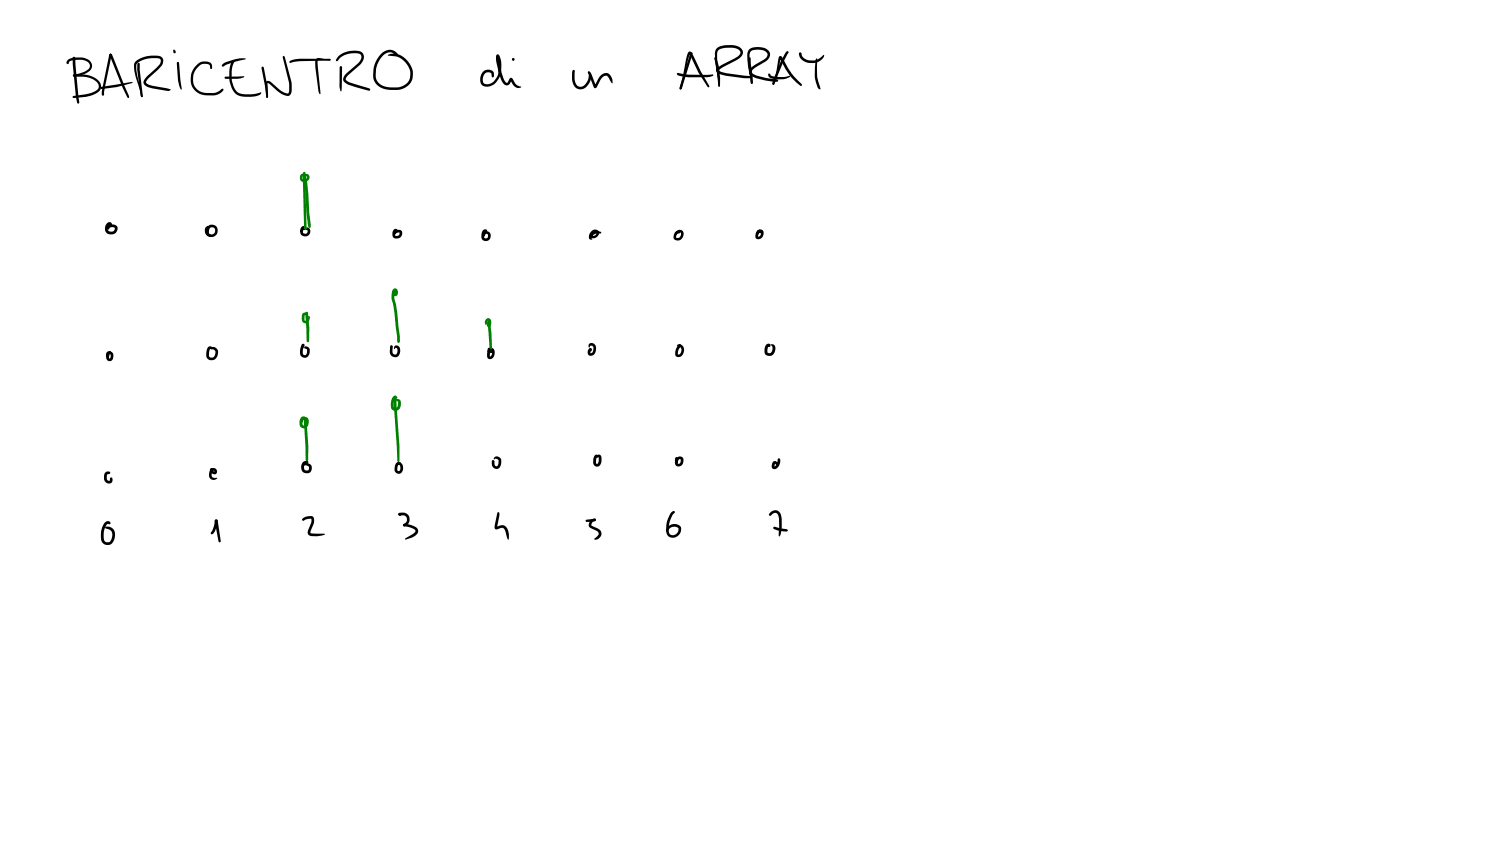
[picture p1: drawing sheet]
<svg xmlns="http://www.w3.org/2000/svg" width="449mm" height="254mm" viewBox="0 0 449 254" stroke-linecap="round" stroke-linejoin="round" font-family="sans-serif">
<g fill="#000">
<path d="M20.3 18l1-.5 1.5-.3 1.9 .1 1.3 .4a2.1 2.1 0 0 1 1.6 1.5 2.1 2.1 0 0 1-.8 2.1l-1.5 .9-1.8 .6-1.3 .2-.3-.1v-.5a8 8 0 0 0 4.8-1.8l.1-.1a1.4 1.4 0 0 0-.8-2.1l-1.5-.5-2.6 .2-.9 .2-.4 .5v-.1l.1 .2-.4 .4-.4-.5zM21.9 17.1h.6l.1 .3-.2 .8-.2 .1-.4-.4zM21.9 17.1l.3-.1 .4 .4 1.2 13.3-.3 .4-.4-.3-.3-1.7-1-9.8zM32.9 16.2a.51 .51 0 0 1 .8 .4l4.9 11.9 .2 .6-.3 .3-1.7-3.1-4-9.8zM41.3 18.9h.5l.1 .3v1.7l.9 7.6v.5l-.2 .1-.4-.6-1-7.6zM52.1 14.9l.5 .2 .1 .4-.3 .5-.4-.3zM53.1 18.6l.3-.1 .3 .4 .8 7.8-.1 .2-.6-1.2-.4-1.6zM66.6 19.4l.6-.5a13.1 13.1 0 0 1 6.4-1.4l.1 .2-.1 .1-3 .7-2.6 .9-1.1 .6-.4-.3zM69.7 18.2h.5l-.1 .7a9.7 9.7 0 0 0 0 7l.1 .4a3.2 3.2 0 0 0 3.4 2l2.6-.1 2-.6 .2 .2-.3 .5a7.4 7.4 0 0 1-5.9 .6 3.7 3.7 0 0 1-2.8-2.7 10 10 0 0 1 .3-8zM87 18.3l.8-.4 2.2-.3 8.9 .1 .3 .2-.3 .3-8.9 .1-2.9 .6-.3-.3zM94.9 17.6l.6-.2 1.9 .3h1.5l.3 .2-.3 .3-3.4-.3-.2 .4 .9 9.8-.2 .2-.5-.8-.9-7.3v-1.8zM101.5 16.8a6.9 6.9 0 0 1 6.9-1.2 1.92 1.92 0 0 1 .5 2.5l-.9 1.4-3.8 3.3-.5 1 1.1 .9 6 1.8 .3 .4-.1 .2-.3 .1-3.8-1-2.3-.8-1-.6a1.53 1.53 0 0 1 .1-2.5l3.8-3.4a1.98 1.98 0 0 0 .8-2.3l-.5-.5a6.4 6.4 0 0 0-6.7 2.3l-.3-.4z"/>
<path d="M114.1 16.4a3.1 3.1 0 0 1 5.2-.1l-.3 .3-.8-.5a2.47 2.47 0 0 0-3.5 .8 7.9 7.9 0 0 0-1.9 6.5l.3 .9a4.5 4.5 0 0 0 4.2 1.9h1.8a4.1 4.1 0 0 0 3.8-2.4 4.1 4.1 0 0 0-.8-4.4 5.8 5.8 0 0 0-5.6-2.7l-.2-.1a5 5 0 0 1 6.5 2.3 4.8 4.8 0 0 1 .8 5.2 4.8 4.8 0 0 1-4.4 2.9h-2a4.7 4.7 0 0 1-5.2-3.7 8.6 8.6 0 0 1 2.1-6.9zM207.2 15.7l.5 .1v.3l-3.2 10.4-.3 .3-.3-.1-.1-.4zM214.4 17.3h.5v.5h-.5zM214.4 17.3l.2-.1 .4 .2a22.1 22.1 0 0 1 1 8.3l-.3 .3-.2-.3zM224.6 17.2h.5l.1 .3v1.9a12.7 12.7 0 0 1 .6 5.5l-.3 .3-.3-.3-.2-2a13.3 13.3 0 0 1-.5-5.5zM235.9 15.4l.3-.1 .4 .4a41 41 0 0 0-4 8.5l-.4 1.1-.2 .1-.3-.4a32.4 32.4 0 0 1 3.8-9.1zM239.8 15.8l.5 .1-.1 .5h-.5zM239.8 15.9h.5l.4 1.1 .8 .7 1 .4h1.5a5.1 5.1 0 0 0 3.1-1.7 1.03 1.03 0 0 1-.6 1.5 4.8 4.8 0 0 1-5.7 .2 2.05 2.05 0 0 1-1-2.2zM244.7 17.7l.3-.2 .2 .2a15.3 15.3 0 0 0 .8 8.4v.7l-.8-.7a13.6 13.6 0 0 1-.5-8.4zM21.9 22.4l.3-.1a10.9 10.9 0 0 1 5.9 .9 2.95 2.95 0 0 1 2.1 3.4l-.1 .3a4.2 4.2 0 0 1-2.9 1.8l-1.4 .4-3.7 .3-.3-.3 .3-.3a14.9 14.9 0 0 0 6.2-1.3l.9-.6a1.64 1.64 0 0 0-.6-2.6l-1.5-.9a11.3 11.3 0 0 0-4.9-.4l-.4-.4zM30.2 26.2l9.1-1.6 .5 .1-4.8 1.4-4.6 .6-.2-.1zM32.9 16.2h.5l.1 .3-2 9.7-.3 2.2-.3 .3-.4-.3v-1z"/>
<path d="M40.7 18.4a9 9 0 0 1 7.5-1.5 1.77 1.77 0 0 1 .2 2.9l-3.7 3.5-.9 1.5 1 .7 6.1 1.2a.32 .32 0 0 1 .2 .5 .32 .32 0 0 1-.5 .1l-6-1.1a1.65 1.65 0 0 1-1.5-1.7l.7-1.3 4-3.8 .4-1.2-.4-.6a8.8 8.8 0 0 0-6.6 1.3l-.3 .7a18.5 18.5 0 0 0 1.5 7.6l.4 1.6-.2 .3-.3-.2-.3-1.6a18.7 18.7 0 0 1-1.8-7.7zM42.3 28.8l.3-.2 .2 .4-.3 .1zM59.1 19.4a3 3 0 0 1 4.3-.3l.2 1.3-.3 .3-.6-1.3-2-.2a4.7 4.7 0 0 0-2.7 3.4 4.1 4.1 0 0 0 2.1 4.9l1.6 .4h2.1a4.5 4.5 0 0 0 2.9-1.3l.3 .1a2.2 2.2 0 0 1-2.2 1.8l-3.1 .1a4.9 4.9 0 0 1-4-7.3zM67.4 23.1l5.8-.3 .1 .2-2 .6h-3.6l-.3-.1zM78.5 20.1l.3-.1 .3 .3a38.3 38.3 0 0 1 1.3 8.8l-.3 .3-.2-.3zM84.9 16.8l.5 .2 2 7.6 .1 2.6a1.31 1.31 0 0 1-1.7 1.5l-1.8-.8-3.1-2.7-.7-.3 .2 4.2-.5 .2-.3-4.3a.92 .92 0 0 1 .7-.8 .92 .92 0 0 1 1 .4l2.4 2.2a4.6 4.6 0 0 0 2.7 1.3l.3-.9v-2.4l-1.9-7.6zM102 19.9h.5l.1 .3-.1 5.9-.2 1.3-.5-1.3zM148.9 16.5a.59 .59 0 0 1 .7-.1 .59 .59 0 0 1 .3 .5 9.5 9.5 0 0 1 0 6.1 4.1 4.1 0 0 1-4.5 2.9 2.05 2.05 0 0 1-1.3-2.9 2.18 2.18 0 0 1 1.6-2 2.18 2.18 0 0 1 2.4 .8v1.1l-.3 .3-.2-.1-.4-1.2a1.67 1.67 0 0 0-1.8 .1 1.67 1.67 0 0 0-.6 1.7v.3a1.3 1.3 0 0 0 .7 1.3 1.3 1.3 0 0 0 1.4-.2 4.6 4.6 0 0 0 2.7-3.8v-2.6l-.6-1.7 .3 .1 .3-.2v.6a18.8 18.8 0 0 0 1.6 6.4l.5 .8 .4 .1 .8-1.3a.55 .55 0 0 1 1 .3l.5 1a3.2 3.2 0 0 0 2 1.3 1.83 1.83 0 0 1-2.7-.9l-.6-1.2h.4l-.5 1a1.17 1.17 0 0 1-1.1 .6 1.17 1.17 0 0 1-1-.7l-.2-.3a15.6 15.6 0 0 1-1.9-6.6zM171.9 21l.4 .1 .1 .2 .1 3a1.67 1.67 0 0 0 1 1.6 1.67 1.67 0 0 0 1.9-.4 3.7 3.7 0 0 0 1.2-3.4l-.1-.2a.44 .44 0 0 1 .5-.1 .44 .44 0 0 1 .3 .5 3.6 3.6 0 0 1-3.9 4.4 2.91 2.91 0 0 1-1.8-3.1v-1.8zM176.4 21.4l.5 .1 .6 .9 1.3 3.5-.4-.1 1.1-2.2a2.39 2.39 0 0 1 3.1-1.5 3.2 3.2 0 0 1 1.2 2.6l-.3 .3-1.3-2.2a1.1 1.1 0 0 0-1.5 .4l-1.7 2.9a.5 .5 0 0 1-.5 .4 .5 .5 0 0 1-.4-.4l-1.8-4.3zM203.1 22h.8a31.5 31.5 0 0 0 8.8 .4l1.1-.1 .2 .2-1.2 .6a26.3 26.3 0 0 1-9.1-.4l-.5-.2-.2-.3zM206.5 15.6a.63 .63 0 0 1 1.1 .4l2.6 5.4 2.6 4.4-.3 .4a41.2 41.2 0 0 1-5.7-10l.2-.1-.6 1.7-1.9 8.8-.3 .2-.4-.4 1.1-3.7 .9-5z"/>
<path d="M215.1 14.4a4 4 0 0 1 2.6-.9h1.8a3 3 0 0 1 3.3 1.9l-.1 1-.8 1-5.6 3.1-.7 .6 .6 .4a30.3 30.3 0 0 0 8.6 1.3l.3 .3-.3 .4a27.6 27.6 0 0 1-8.9-1.3 1.08 1.08 0 0 1-1-.8 1.08 1.08 0 0 1 .5-1.2l5.9-3.2a1.19 1.19 0 0 0 .8-1.2 1.19 1.19 0 0 0-.9-1.1l-1.8-.4-2.3 .1-1.5 .5-.5 1a39.1 39.1 0 0 0 .8 9.8l-.2 .3-.2-.2-.9-6.8-.2-3.2zM215.6 25.5l.3 .1v.3l-.4-.2zM224.8 14.8a5.1 5.1 0 0 1 5.7 .4 1.91 1.91 0 0 1-.4 2.9l-4.2 2.7-.4 .8 .4 .6a20.7 20.7 0 0 0 7.2 1.6l.3 .4-.3 .3a19.3 19.3 0 0 1-7.5-1.6 1.55 1.55 0 0 1-.2-2.7l4.3-2.7a1.34 1.34 0 0 0 .4-1.6 1.34 1.34 0 0 0-1.3-.8 4 4 0 0 0-3.5 .2l-.5 1a27.4 27.4 0 0 0 1 8.5l-.3 .4-.3-.2-.2-1.5a24.9 24.9 0 0 1-.8-7.5zM230.5 22.1l.2-.1 .7 .7a8.9 8.9 0 0 0 5.4 0l.3 .2a6.1 6.1 0 0 1-5.9 .5l-.6-.5zM233.8 16.9l.4-.1 .4 .4a21.8 21.8 0 0 0 5.9 8v.5l-.5-.1a19.1 19.1 0 0 1-6.1-8.1l.4-.1-.2 .7a20.5 20.5 0 0 1-1.8 7.1l-.5 .1-.1-.3a15 15 0 0 0 1.7-7.1zM32.1 67a.74 .74 0 0 1 1.1-.3 .74 .74 0 0 1 0 1.2l-.3-.1-.1-.5 .1 .1-.5 .9 .1 .9 1.1 .3 .7-.4v-.8l-.6-.2-.8 .2a.33 .33 0 0 1-.3 .5 .33 .33 0 0 1-.3-.4v-.3a1.63 1.63 0 0 1 1.6-.8 1.63 1.63 0 0 1 1.4 1.3 1.9 1.9 0 0 1-1.9 1.7 1.9 1.9 0 0 1-1.9-1.7l.1-.9zM61.8 68.1l.5-.4 .3 .2 .1 .2-.5 .7 .1 .9 .5 .5h1a1.08 1.08 0 0 0 .7-1.2l-.5-.8h-.7l-.4 .3-.2 1.4 .7 .8a1.07 1.07 0 0 1-1.5-1.1 1.85 1.85 0 0 1 1.3-2.2 1.91 1.91 0 0 1 1.8 2.9 1.91 1.91 0 0 1-3.4-.2l-.2-1.1zM90.5 68l.2-.1a.46 .46 0 0 1 .7 0 .46 .46 0 0 1-.2 .7l-.3-.1h.2l-.2 .5v.9l.8 .2 .4-.3 .1-.7-.4-.2-.8 .1-.5 .6a.39 .39 0 0 1-.4-.3 .39 .39 0 0 1 .2-.4 1.43 1.43 0 0 1 2-.7 1.43 1.43 0 0 1 .5 2 1.53 1.53 0 0 1-1.6 .7 1.53 1.53 0 0 1-1.1-1.3v-.9zM118.2 68.8l.1-.1a.62 .62 0 0 1 .7 0 .62 .62 0 0 1 .3 .7h-.7l-.1 1.3h.6l.5-.2 .2-.8-.6 .1-.7 .5a1.16 1.16 0 0 1 1.6-1.3 1.16 1.16 0 0 1 .1 2.1 1.46 1.46 0 0 1-2.5-.5l.1-1zM144.9 69l.1-.1a.77 .77 0 0 1 1.2 .3l-.8 .6-.2 1.4 .5 .3 .6-.3 .1-.8-.6-.3-.8 1.4a1.35 1.35 0 0 1 .1-1.8 1.35 1.35 0 0 1 1.8 0 1.35 1.35 0 0 1 .1 1.8l-.4 .5-.7 .3a1.27 1.27 0 0 1-1.5-1.3l.1-1.2zM177.3 69.4l.2-.2a1.26 1.26 0 0 1 2.1 .2 1.26 1.26 0 0 1-.8 1.8l-.1 .1a1.05 1.05 0 0 1-1.6-.4l.3 .1a.38 .38 0 0 1-.5-.2 .38 .38 0 0 1 .2-.5l.8-.6a2.08 2.08 0 0 1 2.5 .1l-.3 .2-1.4 .1-1.3 .7-.2-.5 .9 .4 .7-.5 .2-.5-.7-.1a1.69 1.69 0 0 0-.9 1.6v.2a.32 .32 0 0 1 .1 .5 .32 .32 0 0 1-.5-.1 1.57 1.57 0 0 1 .3-2.4zM202.6 69.6l.1-.2a.93 .93 0 0 1 1.3 .3l-.1 .2-.8 .2-.3 .8 .1 .4a1.1 1.1 0 0 0 1.1-.3 1.1 1.1 0 0 0 .2-1.2l-.6-.1-.8 .7a1.16 1.16 0 0 1 .5-1.4 1.16 1.16 0 0 1 1.4 .2 1.73 1.73 0 0 1-.2 2.5 1.73 1.73 0 0 1-2.5-.3l.1-1z"/>
<path d="M227.1 69.2l.8-.3 .5 .7-.4 .4-.4-.4 .2 .1-.3 .6-.1 .7 .8-.6v-.7l-.3-.1-.6 1a1.1 1.1 0 0 1 0-1.5 1.1 1.1 0 0 1 1.5 0 1.1 1.1 0 0 1 .1 1.5l-.6 .9a1 1 0 0 1-1.2 .2 1 1 0 0 1-.5-1z"/>
<circle cx="33.2" cy="16.5" r=".37"/>
<circle cx="240" cy="16.1" r=".36"/>
</g>
<g fill="#000">
<path d="M153.7 17.5l.2-.1 .4 .3-.3 .5-.4-.2z" fill-rule="evenodd"/>
<circle cx="153.9" cy="17.8" r=".4"/>
</g>
<g fill="#008000">
<path d="M91 51.6l.3-.1 .3 .3a55.8 55.8 0 0 1 1.2 12.1l.4 3.7-.1 .7-.3 .1-.3-.4-.6-4a81 81 0 0 0-1-12.1z"/>
<path d="M91 52.1h.5l.1 .2 .4 16.2-.4 .4-.4-.4-.3-14.4z"/>
<path d="M90.3 52.3a.7 .7 0 0 1 .9-.2 .7 .7 0 0 1 .3 .8l-.5 .2-.1-.5-.1 .4v.7l.4 .1 .6-.1 .3-.6-.5-.3-.5 .1a.71 .71 0 0 1 .4-.7 .71 .71 0 0 1 .7 0 1.37 1.37 0 0 1 .4 1.9 1.37 1.37 0 0 1-1.9 .4 1.35 1.35 0 0 1-.4-2.2z"/>
</g>
<g fill="#000">
<path d="M32.1 105.6l.9-.3 .4 .4-.8 .6 .1 1.1h.4l.1-.9-.2-.3-.4 1a.98 .98 0 0 1-.4-1.2 .98 .98 0 0 1 1.3-.5 .98 .98 0 0 1 .5 1.2 1.23 1.23 0 0 1-1.1 1.6 1.02 1.02 0 0 1-1-.9l-.1-1zM62.4 104.1l.8-.2 .4 .3-.6 .4-.2 .8-.1 1.4 .4 .4a1.05 1.05 0 0 0 1.4-.9l.1-.8-.1-.4-.5-.3-.8-.1a.79 .79 0 0 1 1.2-.6 2.09 2.09 0 0 1 0 3.7 1.61 1.61 0 0 1-2.5-1.1v-.4a3 3 0 0 1 .5-2.2zM90.6 103.2l.3-.1 .4 .3-.1 .6-.3 .3-.2-.3zM90.6 103.3l.3-.2 .4 .4-.3 .4 .2-.1-.4 1.7 .1 .7 .5 .3a.64 .64 0 0 0 .7-.7v-1l-.8-.3a.58 .58 0 0 1 .4-.6 .58 .58 0 0 1 .6 .1l.6 .6v1.1a1.44 1.44 0 0 1-1.4 1.6 1.44 1.44 0 0 1-1.5-1.4l.1-1.3zM117.2 103.7h.5l.1 .2 .1 2.1 .8 .3a1.27 1.27 0 0 0 .5-1.7l-.5-.3-.3 .4a.71 .71 0 0 1 .1-1 .71 .71 0 0 1 1 .1 1.99 1.99 0 0 1-1 3.3 1.58 1.58 0 0 1-1.6-1.8zM146.4 104.4a1.26 1.26 0 0 1 1.4 0 1.26 1.26 0 0 1 .6 1.2 1.62 1.62 0 0 1-1.6 2.1l-.6-.5-.1-1.1a1.02 1.02 0 0 1 .3-1.1 1.02 1.02 0 0 1 1-.2l.3 .8-.4 .3-.4-.5 .3 .1-.2 .6-.1 .8h.2l.4-.5 .1-1-.6-.5-.4 .6a.34 .34 0 0 1-.4-.2 .34 .34 0 0 1 0-.4zM176.8 104.5h.6a.48 .48 0 0 1 0 .6 .48 .48 0 0 1-.5 .2zM176.7 103.1a1.36 1.36 0 0 1 1.5 0 1.36 1.36 0 0 1 .6 1.3l-.1 1a1.22 1.22 0 0 1-1.1 1.3 1.22 1.22 0 0 1-1.3-1.1 .92 .92 0 0 1 1.1-1v.5l-.4 .1 .3-.1-.2 .8 .7-.4 .2-1.3-.3-.4-.4-.1-.6 .6-.2-.6zM203.7 103.4h.5l.1 .3-.4 .4-.3-.3zM203.3 103.3a1.7 1.7 0 0 1 1.8 .8 1.7 1.7 0 0 1-.2 2 1.21 1.21 0 0 1-1.2 1 1.21 1.21 0 0 1-1.2-1.1v-.4a2.66 2.66 0 0 1 1.5-2.3l.3 .4-.9 1.5v1.1a1.05 1.05 0 0 0 1-1.5l-.3-.6-.9-.4zM229.8 103.4l.7-.3a.52 .52 0 0 1 .6 .6l-.3 .4-.5-.5 .3 .3-.3 .5-.1 1.1a.49 .49 0 0 0 .7 .4h.1a1.47 1.47 0 0 0 .7-1.7l-.2-.5a.25 .25 0 0 1-.3-.1 .25 .25 0 0 1 .1-.4 1.32 1.32 0 0 1 1.3 .8 1.32 1.32 0 0 1-.2 1.4 1.58 1.58 0 0 1-1.6 1.3 1.58 1.58 0 0 1-1.5-1.4l.1-1.1z"/>
<circle cx="117.4" cy="103.9" r=".36"/>
<circle cx="203.9" cy="103.7" r=".33"/>
</g>
<g fill="#008000">
<path d="M118 86.7a.69 .69 0 0 1 1 0 .69 .69 0 0 1-.2 1.1l-.3-.2-.1-.4 .2 .1-.3 2.1a27.5 27.5 0 0 1 1.3 9l.4 4-.4 .4-.5-.4-.4-3.9a32.9 32.9 0 0 0-1.3-9.1v-1a1.02 1.02 0 0 1 .6-1.3 1.02 1.02 0 0 1 1.3 .5 .96 .96 0 0 1-1.1 1.2 .96 .96 0 0 1-.5-1.6z"/>
<path d="M91.7 93.6h.6l-.1 .8h-.5z"/>
<path d="M91.7 93.6l.3-.1 .4 .3a38.6 38.6 0 0 1 .3 8.5l-.4 .4-.3-.4z"/>
<path d="M146.4 96.4l.2-.1 .4 .4 .4 3.3 .2 4.4-.4 .4-.4-.3z"/>
<path d="M90.8 94l.7-.3 .5 .5-.1 .2-.5 .1v1.6l.5-.2 .3-.8 .4 .1-.3-.2a.39 .39 0 0 1 .6-.2 .39 .39 0 0 1 0 .6 1.44 1.44 0 0 1-1.6 1.5l-.5-.3-.3-.7 .1-1.3z"/>
<path d="M145.9 95.7a.98 .98 0 0 1 1.2 0 .98 .98 0 0 1 .3 1.2 .84 .84 0 0 1-.2 .9 .84 .84 0 0 1-1 .1l-.2-.6 .3-.9 .3-.2 .4 .3-.2 1-.4-.1 .2-.6-.2-.6-.6 1.3-.4-.9z"/>
</g>
<path d="M90.9 138.6l.6-.3h.9v.5l-.7 .3a1.4 1.4 0 0 0-.4 1.7l.8 .3 .5-.3a.98 .98 0 0 0-.3-1 .98 .98 0 0 0-1-.2 .7 .7 0 0 1 .3-.7 .7 .7 0 0 1 .7 0 1.6 1.6 0 0 1 1.2 1.9 1.6 1.6 0 0 1-1.8 1.3 1.6 1.6 0 0 1-1.4-1.8l.1-.8zM118.9 138.9l.1-.2a.91 .91 0 0 1 1.3 .2l-.1 .3-.7 .2-.2 .4-.1 1.1 .3 .4 .4-.2 .2-.7-.1-.8-.8-.7 .2-.2a1.21 1.21 0 0 1 1.4 1 1.57 1.57 0 0 1 0 1.6 1.57 1.57 0 0 1-1.5 .7 1.27 1.27 0 0 1-1-1.4zM147.6 138.1l.3-.1a.48 .48 0 0 1 .4 .5 .48 .48 0 0 1-.4 .4l-.3-.3zM148.3 137.1a1.31 1.31 0 0 1 1.4 0 1.31 1.31 0 0 1 .7 1.2l-.1 .7a1.43 1.43 0 0 1-1.4 1.6 1.43 1.43 0 0 1-1.4-1.6v-.6l.4-.4 .4 .4 .2 1.3 .6 .1 .3-.5 .1-1.3-.8-.5-.5 .3-.1-.2zM178.5 136.5a.62 .62 0 0 1 .8-.1 .62 .62 0 0 1 .2 .8l-.7-.1h.3l-.3 1.6 .2 .4 .3-.1 .2-.5v-1.7a.33 .33 0 0 1-.1-.5 .33 .33 0 0 1 .6 .1l.4 .6v1.2a1.34 1.34 0 0 1-.5 1.5 1.34 1.34 0 0 1-1.6-.1l-.3-.6v-1.2zM202.7 137.2h.5l.2 .3-.7 1-.3-.3zM202.7 137.2h.6l.1 .3v1.6l.4-.1 .3-.3 .1-.9-.3-.1a.92 .92 0 0 0-.7 1.1l-.2 .2a1.26 1.26 0 0 1 0-1.5 1.26 1.26 0 0 1 1.4-.5l.3 .2a1.85 1.85 0 0 1 0 2.1l-.7 .5a1.09 1.09 0 0 1-1.6-1.1zM231.9 138.5l.7-.2a.85 .85 0 0 1 .6 1l-.2 .1-.6-.3-.1 .8a1.9 1.9 0 0 0 1-2.1l.3-.4a1.73 1.73 0 0 1-.1 2.5 1.05 1.05 0 0 1-1 .8 1.05 1.05 0 0 1-1-.8zM31.6 141.7l.2-.2a.95 .95 0 0 1 1.3 .3l-.1 .3-.9 .3v1.4l.3 .3 .5 .1 .2-.9 .2-.1a1.15 1.15 0 0 1-.2 1.8 1.15 1.15 0 0 1-1.7-.7l-.2-1.7zM63.1 140.5l.6-.1 .3 .5-.1 .2h-.6l.5-.2 .6 .6-.3-.4-.4 .2-.1 1.6 .4 .4 1.2 .1a1.38 1.38 0 0 1-1.6 .5 1.38 1.38 0 0 1-.9-1.4l.1-1a1.11 1.11 0 0 1 1.5-1.2 1.11 1.11 0 0 1 .3 1.9h-.3a1.35 1.35 0 0 1-1.2-1.7z" fill="#000"/>
<g fill="#008000">
<path d="M91.3 125.6h.5l.1 .3 .6 7.7-.1 4.3-.3 .4-.4-.4z"/>
<path d="M90.4 125.1l.8-.2 .4 .4-.3 .4-.3-.1-.3 1.1 .2 .8 .4 .1 .2-.2 .2-1.2-.5-.4-.6 .9a1.11 1.11 0 0 1 .7-1.7 1.11 1.11 0 0 1 1.3 1.3l-.1 .8a1.35 1.35 0 0 1-1.2 1.4 1.35 1.35 0 0 1-1.4-1.1v-1.4z"/>
<path d="M118.3 118.7l.2-.1 .4 .4 .9 14.9v4.2l-.3 .5-.3-.4-1-16.5z"/>
<path d="M118 118.9l.2-.1a.73 .73 0 0 1 1 .4l-.4 .4-.3-.1-.3 .7-.1 1.4 .2 .7h.6l.3-.3 .2-1.4-.3-.3a.38 .38 0 0 1-.4-.5 .38 .38 0 0 1 .6-.1l.9 .6v1.3a1.5 1.5 0 0 1-1.3 1.6 1.5 1.5 0 0 1-1.6-1.2 3.7 3.7 0 0 1 .7-3.1z"/>
</g>
<g fill="#000">
<path d="M31.5 156.7a1.11 1.11 0 0 1 1.5-.2l.2 .3-.1 .3-1 .2a5.8 5.8 0 0 0-.9 4.7l.1 .2a1.2 1.2 0 0 0 1.5 .4v-.1a2.83 2.83 0 0 0 .7-3 2.3 2.3 0 0 0-1.9-1.1l-.1-.2a1.91 1.91 0 0 1 2.6 .6 3.3 3.3 0 0 1-1.3 4.6 1.95 1.95 0 0 1-2.5-1.6 6.2 6.2 0 0 1 1.2-5.1zM64.6 155.8l.6 .1 .1 .5v-.2a5.2 5.2 0 0 1-1.7 4.1l-.4-.4a6.9 6.9 0 0 0 1.2-3.9zM64.5 155.9l.4-.1 .4 .3 .9 6.2-.3 .4-.4-.3-1.1-6.1zM90.7 155.5a3.6 3.6 0 0 1 3.1-.6l.4 .6v1.1l-1.1 3.2 4.4 .4a7 7 0 0 1-4.5 .5 1.16 1.16 0 0 1-.5-1.8l.8-2.1 .1-1.2-1.5 .1-1 .5-.3-.4zM119.7 153.9l1.3-.2a2.08 2.08 0 0 1 1.9 1.9 2.08 2.08 0 0 1-1.5 2.2l-.4-.1-.1-.2 .3-.4a1.36 1.36 0 0 0 .8-1.9l-.7-.6-1.7-.1zM119.6 153.9h.6l.2 .4-.1 .3-.7-.1zM121 157.2h.5l-.2-.1a4.9 4.9 0 0 1 3.9 1.4 1.28 1.28 0 0 1-.1 1.6l-.2 .2a5.6 5.6 0 0 1-3.2 1.5l-.3-.1 .2-.3 2.7-1.6 .3-.5-.1-.4a7.1 7.1 0 0 0-3.5-1.2zM120.9 157.3l.3-.2 .3 .1 .1 .4-.4 .2-.2-.1zM149.2 153.7h.5l.1 .9-.7 3.6-.2-.2 .6-.2a1.82 1.82 0 0 1 2.8 1.1l.4 1.5-.2 1.5-.3-.4-.8-2.6a.95 .95 0 0 0-1.3-.5l-1.2 .4a.58 .58 0 0 1-.5-.8zM175.7 155.9l2.7-.4 .4 .4-.6 .4-2.2 .2-.3-.1zM177.2 156l.7-.4 .7-.1 .2 .4-.1 .3-.5 .1a1.18 1.18 0 0 0-.8 1.2l2.1 1.1a1.74 1.74 0 0 1 .8 2 1.74 1.74 0 0 1-1.7 1.3l-.3-.3 1.1-1.1 .1-.7-.4-.5-2-1a1.39 1.39 0 0 1 .1-2.3zM201.4 153.6l.5-.3h.4l.2 .3-.5 .5a7.8 7.8 0 0 0-1.3 5.6 1.47 1.47 0 0 0 1.6 .8 1.47 1.47 0 0 0 1.2-1.4v-.2a.86 .86 0 0 0-.3-.9 .86 .86 0 0 0-.9 0 2.46 2.46 0 0 0-2.2 1.4 2.26 2.26 0 0 1 1.4-2.2 2.26 2.26 0 0 1 2.5 .5 2.29 2.29 0 0 1-.9 3.2 2.29 2.29 0 0 1-3.2-1 8.1 8.1 0 0 1 1.5-6.3z"/>
<path d="M231.1 153.6a1.79 1.79 0 0 1 1.9-.6 1.79 1.79 0 0 1 1.3 1.5 11.7 11.7 0 0 1-.4 6.2l-.2 .2-.1-.2v-.6a12 12 0 0 0-.2-5.6l-.4-.5-.5-.2-1.5 .9-.4-.4zM232 158h.4l3.6 .7 .3 .4-.1 .2a3.2 3.2 0 0 1-2.8-.2l-1.4-.6z"/>
<circle cx="119.9" cy="154.2" r=".41"/>
</g>
</svg>
